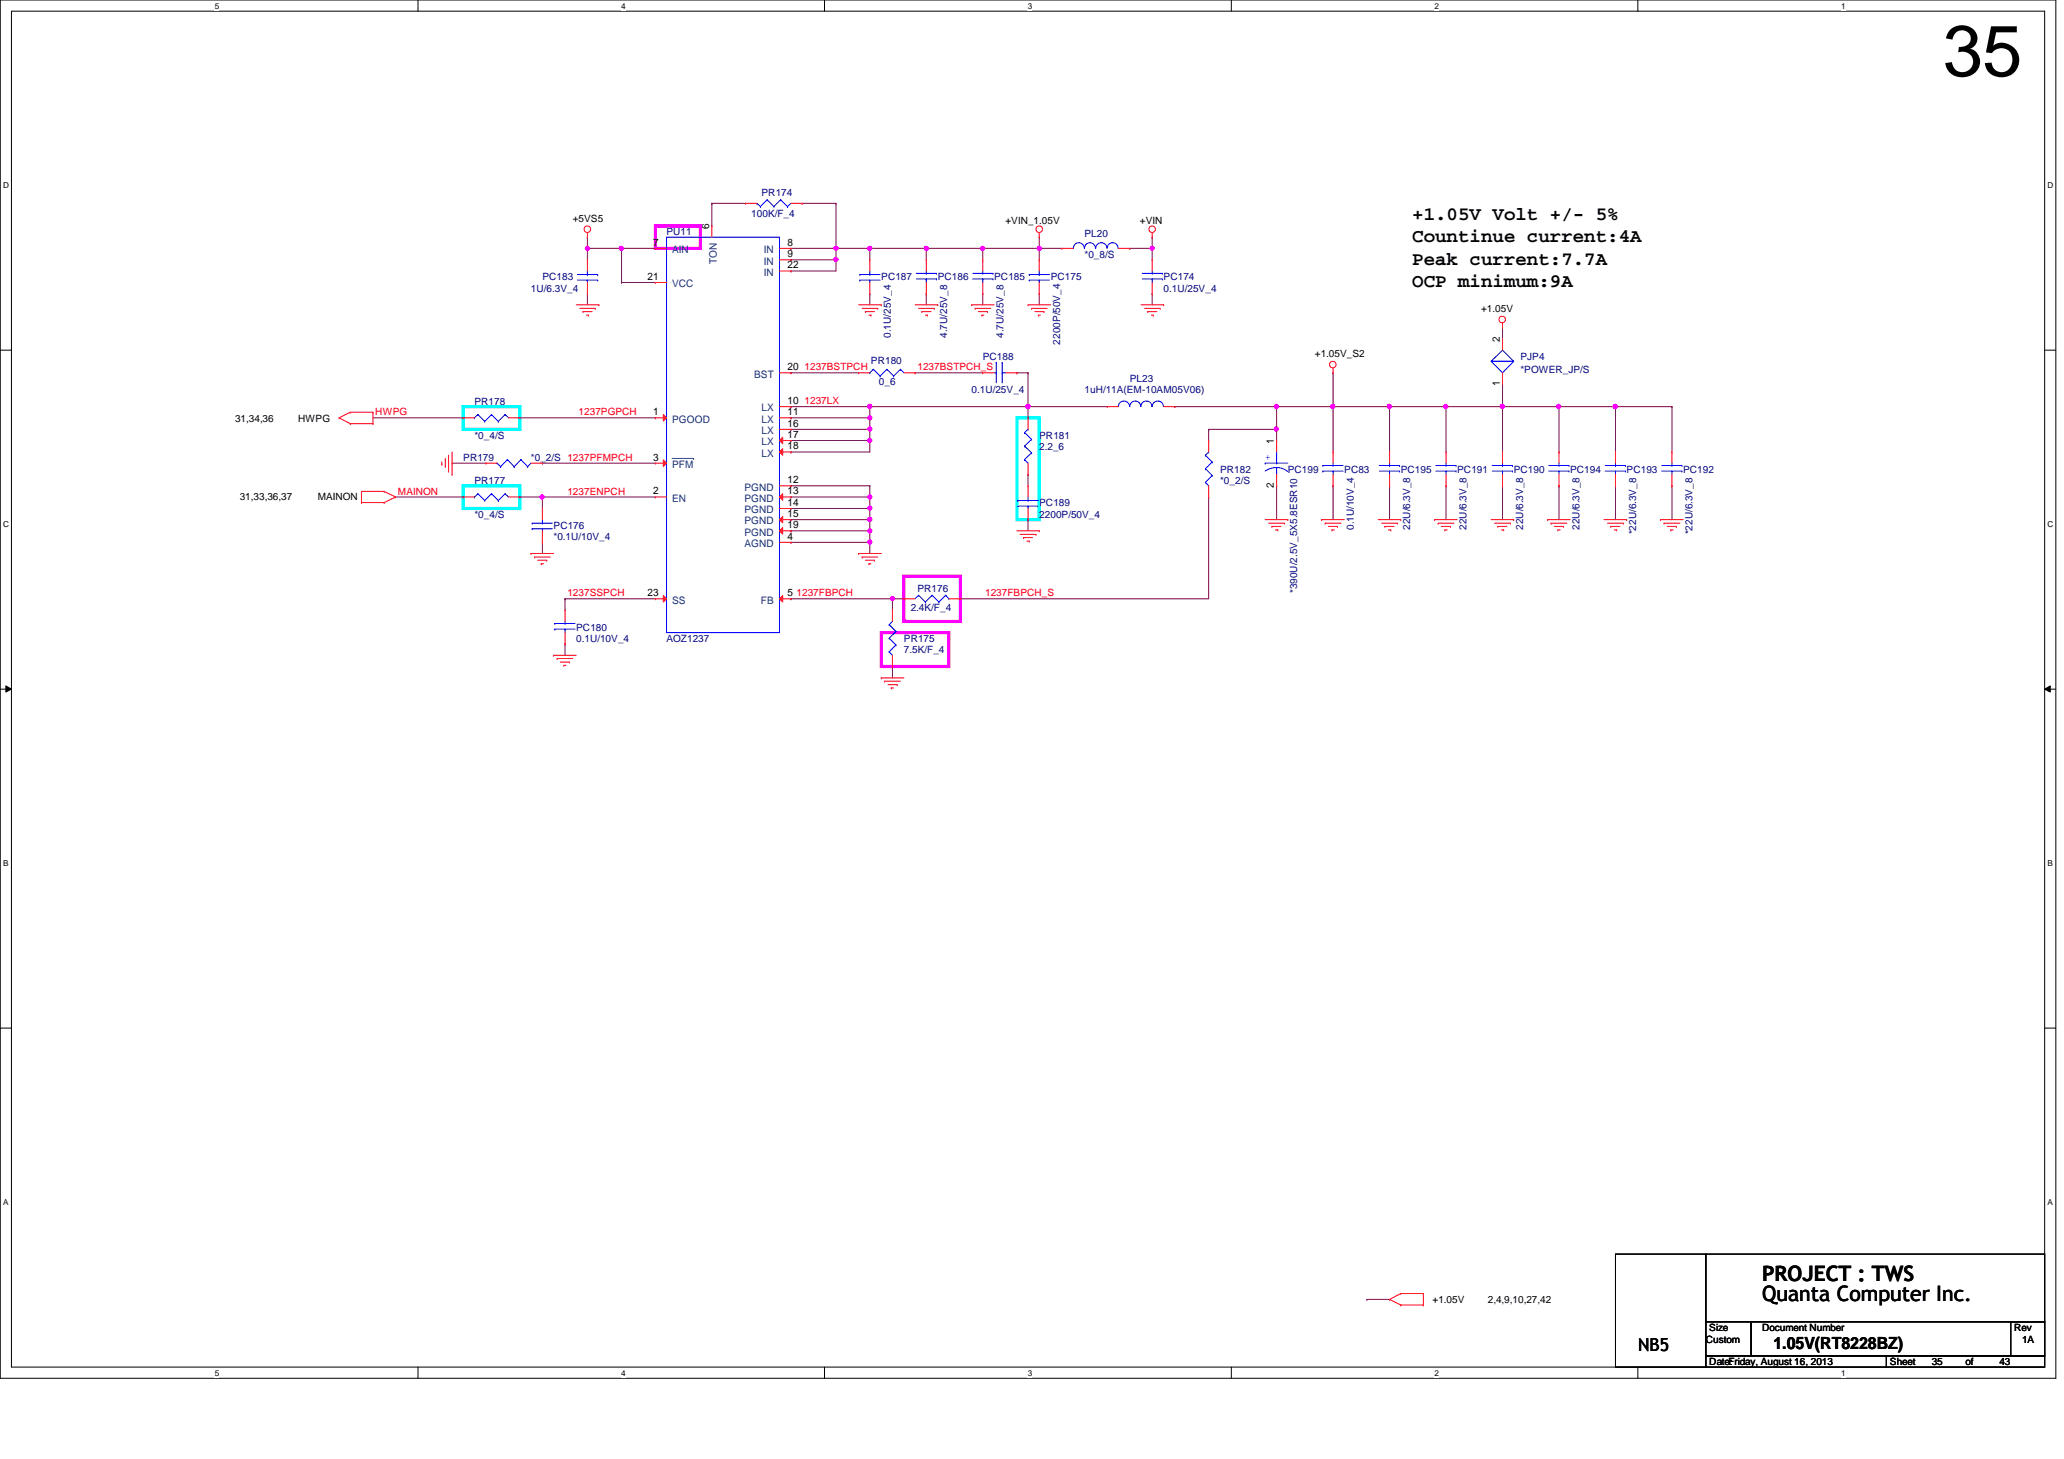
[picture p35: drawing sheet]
<svg xmlns="http://www.w3.org/2000/svg" width="297mm" height="210mm" viewBox="0 0 297 210" stroke-linecap="round" stroke-linejoin="round" font-family="sans-serif">
<defs><g id="words">
<text font-size="10.4" x="279.6" y="10.9">35</text>
<g font-size="3">
<text x="253.6" y="184.2">PROJECT : TWS</text>
<text x="253.6" y="187.2">Quanta Computer Inc.</text>
</g>
<g font-size="2.8">
<text x="203.2" y="31.6">+1.05V Volt +/- 5%</text>
<text x="203.2" y="34.8">Countinue current:4A</text>
<text x="203.2" y="41.3">OCP minimum:9A</text>
<text x="203.2" y="38.1">Peak current:7.7A</text>
</g>
<text font-size="2.6" x="235.8" y="194.3">NB5</text>
<text font-size="2.4" x="255.2" y="194.1">1.05V(RT8228BZ)</text>
<g font-size="1.5">
<text x="94" y="35.3">7</text>
<text x="102.1" y="33" transform="rotate(-90 102.1 33)">6</text>
<text x="113.3" y="35.3">8</text>
<text x="93.2" y="40.3">21</text>
<text x="113.3" y="37">9</text>
<text x="113.3" y="38.6">22</text>
<text x="113.3" y="53.3">20</text>
<text x="215.9" y="49.2" transform="rotate(-90 215.9 49.2)">2</text>
<text x="94" y="59.7">1</text>
<text x="113.3" y="59.7">11</text>
<text x="113.3" y="58.1">10</text>
<text x="215.9" y="55.6" transform="rotate(-90 215.9 55.6)">1</text>
<text x="113.3" y="63">17</text>
<text x="113.3" y="61.4">16</text>
<text x="113.3" y="64.6">18</text>
<text x="183.3" y="63.9" transform="rotate(-90 183.3 63.9)">1</text>
<text x="94" y="66.3">3</text>
<text x="94" y="71.1">2</text>
<text x="113.3" y="69.5">12</text>
<text x="113.3" y="71.1">13</text>
<text x="183.3" y="70.2" transform="rotate(-90 183.3 70.2)">2</text>
<text x="113.3" y="74.4">15</text>
<text x="113.3" y="77.6">4</text>
<text x="113.3" y="72.8">14</text>
<text x="113.3" y="76">19</text>
<text x="93.2" y="85.8">23</text>
<text x="113.3" y="85.8">5</text>
</g>
<g font-size="1.5" fill="#004080">
<text x="96.7" y="36.4">AIN</text>
<text x="96.7" y="41.3">VCC</text>
<text x="103.2" y="38" transform="rotate(-90 103.2 38)">TON</text>
<text x="109.9" y="36.4">IN</text>
<text x="109.9" y="38.1">IN</text>
<text x="109.9" y="39.7">IN</text>
<text x="108.5" y="54.3">BST</text>
<text x="109.6" y="59.2">LX</text>
<text x="96.7" y="60.8">PGOOD</text>
<text x="109.6" y="60.8">LX</text>
<text x="109.6" y="64.1">LX</text>
<text x="109.6" y="62.4">LX</text>
<text x="109.6" y="65.7">LX</text>
<text x="96.7" y="67.3">PFM</text>
<text x="107.1" y="70.6">PGND</text>
<text x="96.7" y="72.2">EN</text>
<text x="107.1" y="72.2">PGND</text>
<text x="107.1" y="75.4">PGND</text>
<text x="107.1" y="73.8">PGND</text>
<text x="107.1" y="77">PGND</text>
<text x="107.1" y="78.7">AGND</text>
<text x="96.7" y="86.8">SS</text>
<text x="109.5" y="86.8">FB</text>
</g>
<g font-size="1.4" fill="#000080">
<text x="109.6" y="28.2">PR174</text>
<text x="95.9" y="33.9">PU11</text>
<text x="108.1" y="31.2">100K/F_4</text>
<text x="156.1" y="34.2">PL20</text>
<text x="76.4" y="42">1U/6.3V_4</text>
<text x="78.1" y="40.3">PC183</text>
<text x="126.8" y="40.3">PC187</text>
<text x="135" y="40.3">PC186</text>
<text x="143.1" y="40.3">PC185</text>
<text x="151.2" y="40.3">PC175</text>
<text x="156.1" y="37.1">*0_8/S</text>
<text x="167.5" y="40.3">PC174</text>
<text x="167.5" y="42">0.1U/25V_4</text>
<text x="125.3" y="52.4">PR180</text>
<text x="128.2" y="48.6" transform="rotate(-90 128.2 48.6)">0.1U/25V_4</text>
<text x="136.3" y="48.6" transform="rotate(-90 136.3 48.6)">4.7U/25V_8</text>
<text x="141.4" y="51.7">PC188</text>
<text x="144.4" y="48.6" transform="rotate(-90 144.4 48.6)">4.7U/25V_8</text>
<text x="152.6" y="49.6" transform="rotate(-90 152.6 49.6)">2200P/50V_4</text>
<text x="218.8" y="51.7">PJP4</text>
<text x="218.8" y="53.7">*POWER_JP/S</text>
<text x="68.3" y="58.3">PR178</text>
<text x="126.5" y="55.5">0_6</text>
<text x="139.8" y="56.6">0.1U/25V_4</text>
<text x="156.1" y="56.6">1uH/11A(EM-10AM05V06)</text>
<text x="162.6" y="55">PL23</text>
<text x="68.3" y="63.1">*0_4/S</text>
<text x="149.6" y="63.1">PR181</text>
<text x="149.6" y="64.7">2.2_6</text>
<text x="66.7" y="66.4">PR179</text>
<text x="68.3" y="69.6">PR177</text>
<text x="76.4" y="66.4">*0_2/S 1237PFMPCH</text>
<text x="175.6" y="68">PR182</text>
<text x="175.6" y="69.6">*0_2/S</text>
<text x="185.3" y="68">PC199</text>
<text x="193.5" y="68">PC83</text>
<text x="201.6" y="68">PC195</text>
<text x="209.7" y="68">PC191</text>
<text x="217.8" y="68">PC190</text>
<text x="226" y="68">PC194</text>
<text x="234.1" y="68">PC193</text>
<text x="242.2" y="68">PC192</text>
<text x="68.3" y="74.5">*0_4/S</text>
<text x="79.7" y="76.1">PC176</text>
<text x="79.7" y="77.7">*0.1U/10V_4</text>
<text x="149.6" y="72.9">PC189</text>
<text x="149.6" y="74.5">2200P/50V_4</text>
<text x="194.8" y="76.2" transform="rotate(-90 194.8 76.2)">0.1U/10V_4</text>
<text x="202.9" y="76.2" transform="rotate(-90 202.9 76.2)">22U/6.3V_8</text>
<text x="211.1" y="76.2" transform="rotate(-90 211.1 76.2)">22U/6.3V_8</text>
<text x="219.2" y="76.2" transform="rotate(-90 219.2 76.2)">22U/6.3V_8</text>
<text x="227.3" y="76.2" transform="rotate(-90 227.3 76.2)">22U/6.3V_8</text>
<text x="235.5" y="76.9" transform="rotate(-90 235.5 76.9)">*22U/6.3V_8</text>
<text x="243.6" y="76.9" transform="rotate(-90 243.6 76.9)">*22U/6.3V_8</text>
<text x="131.1" y="88">2.4K/F_4</text>
<text x="132" y="85.2">PR176</text>
<text x="186.7" y="85.3" transform="rotate(-90 186.7 85.3)">*390U/2.5V_5X5.8ESR10</text>
<text x="82.9" y="90.8">PC180</text>
<text x="82.9" y="92.4">0.1U/10V_4</text>
<text x="95.9" y="92.4">AOZ1237</text>
<text x="130.1" y="92.4">PR175</text>
<text x="130.1" y="94">7.5K/F_4</text>
</g>
<g font-size="1.4">
<text x="82.4" y="31.9">+5VS5</text>
<text x="144.7" y="32.2">+VIN_1.05V</text>
<text x="164" y="32.2">+VIN</text>
<text x="213.1" y="44.9">+1.05V</text>
<text x="189.2" y="51.4">+1.05V_S2</text>
<text x="33.8" y="60.7">31,34,36</text>
<text x="42.9" y="60.7">HWPG</text>
<text x="34.5" y="71.9">31,33,36,37</text>
<text x="45.7" y="71.9">MAINON</text>
<text x="206.2" y="187.5">+1.05V</text>
<text x="214.1" y="187.5">2,4,9,10,27,42</text>
<text x="246" y="191.5">Size</text>
<text x="253.6" y="191.5">Document Number</text>
<text x="289.9" y="191.5">Rev</text>
<text x="245.5" y="193.2">Custom</text>
<text x="246" y="196.4">Date:Friday, August 16, 2013</text>
<text x="272" y="196.4">Sheet</text>
<text x="278" y="196.4">35</text>
<text x="282.9" y="196.4">of</text>
<text x="287.7" y="196.4">43</text>
<text x="291" y="193.2">1A</text>
</g>
<g font-size="1.4" fill="#f00">
<text x="115.8" y="53.3">1237BSTPCH</text>
<text x="132" y="53.3">1237BSTPCH_S</text>
<text x="54" y="59.8">HWPG</text>
<text x="83.3" y="59.8">1237PGPCH</text>
<text x="115.8" y="58.2">1237LX</text>
<text x="57.3" y="71.2">MAINON</text>
<text x="81.7" y="71.2">1237ENPCH</text>
<text x="81.7" y="85.8">1237SSPCH</text>
<text x="114.6" y="85.8">1237FBPCH</text>
<text x="141.8" y="85.8">1237FBPCH_S</text>
</g>
<text font-size="1.4" fill="#00f" x="182.1" y="66.2">+</text>
<g font-size="1.2">
<text x="30.9" y="1.2">5</text>
<text x="89.4" y="1.2">4</text>
<text x="147.9" y="1.2">3</text>
<text x="206.5" y="1.2">2</text>
<text x="265" y="1.2">1</text>
<text x=".5" y="27.1">D</text>
<text x="294.7" y="27.1">D</text>
<text x=".5" y="75.8">C</text>
<text x="294.7" y="75.8">C</text>
<text x=".5" y="124.6">B</text>
<text x="294.7" y="124.6">B</text>
<text x=".5" y="173.4">A</text>
<text x="294.7" y="173.4">A</text>
<text x="30.9" y="197.9">5</text>
<text x="89.4" y="197.9">4</text>
<text x="147.9" y="197.9">3</text>
<text x="206.5" y="197.9">2</text>
<text x="265" y="197.9">1</text>
</g>
</g></defs>
<path d="M0 0h295.9v198.3h-295.9zM1.6 1.6h292.7v195.1h-292.7z" fill="none" stroke="#000" stroke-width=".14"/>
<g fill="#fff">
<path d="M30.9 .2h.6v1.3h-.6z"/>
<path d="M30.9 196.8h.6v1.4h-.6z"/>
</g>
<path d="M60.2 0v1.6M60.2 196.7v1.6" fill="none" stroke="#000" stroke-width=".14"/>
<g fill="#fff">
<path d="M89.4 .2h.6v1.3h-.6z"/>
<path d="M89.4 196.8h.6v1.4h-.6z"/>
</g>
<path d="M118.7 0v1.6M118.7 196.7v1.6" fill="none" stroke="#000" stroke-width=".14"/>
<g fill="#fff">
<path d="M147.9 .2h.6v1.3h-.6z"/>
<path d="M147.9 196.8h.6v1.4h-.6z"/>
</g>
<path d="M177.2 0v1.6M177.2 196.7v1.6" fill="none" stroke="#000" stroke-width=".14"/>
<g fill="#fff">
<path d="M206.5 .2h.5v1.3h-.5z"/>
<path d="M206.5 196.8h.5v1.4h-.5z"/>
</g>
<path d="M235.7 0v1.6M235.7 196.7v1.6" fill="none" stroke="#000" stroke-width=".14"/>
<g fill="#fff">
<path d="M265 .2h.6v1.3h-.6z"/>
<path d="M265 196.8h.6v1.4h-.6z"/>
<path d="M.5 26h.8v1.3h-.8z"/>
<path d="M294.7 26h.8v1.3h-.8z"/>
<path d="M.5 74.8h.8v1.3h-.8z"/>
<path d="M294.7 74.8h.8v1.3h-.8z"/>
</g>
<path d="M0 50.4h1.6M294.3 50.4h1.6" fill="none" stroke="#000" stroke-width=".14"/>
<g fill="#fff">
<path d="M.5 123.5h.7v1.3h-.7z"/>
<path d="M294.7 123.5h.7v1.3h-.7z"/>
</g>
<path d="M0 99.1h1.6M.8 98.7l.8 .4-.8 .5zM294.3 99.1l.8-.4v.9zM294.3 99.1h1.6" fill="none" stroke="#000" stroke-width=".14"/>
<path d="M.8 98.7l.8 .4-.8 .5zM294.3 99.1l.8-.4v.9z" fill="#000"/>
<g fill="#fff">
<path d="M.5 172.3h.7v1.3h-.7z"/>
<path d="M294.7 172.3h.7v1.3h-.7z"/>
</g>
<path d="M0 147.9h1.6M294.3 147.9h1.6" fill="none" stroke="#000" stroke-width=".14"/>
<path d="M66.7 58.5h8.1v3.3h-8.1zM66.7 69.9h8.1v3.3h-8.1zM146.3 60.1h3.3v14.7h-3.3z" fill="none" stroke="#0ff" stroke-width=".47"/>
<path d="M94.3 32.5h6.5v3.2h-6.5zM126.8 91h9.8v4.9h-9.8zM130.1 82.9h8.1v6.5h-8.1z" fill="none" stroke="#f0f" stroke-width=".47"/>
<path d="M65.1 66.6h.1M65.1 66.6h4.8M78.1 66.6h.1M78.1 66.6h16.2M113.8 69.9h.1M113.8 69.9h11.4M125.2 69.9h.1M125.2 69.9v1.6M196.7 186.9h.1M196.7 186.9h3.3" fill="none" stroke="#800040" stroke-width=".14"/>
<circle cx="125.2" cy="71.5" r=".3" fill="#f0f"/>
<circle cx="125.2" cy="71.5" r=".3" fill="none" stroke="#f0f" stroke-width=".14"/>
<path d="M113.8 71.5h.1M113.8 71.5h11.4M125.2 71.5h.1M125.2 71.5v1.7" fill="none" stroke="#800040" stroke-width=".14"/>
<circle cx="125.2" cy="73.1" r=".3" fill="#f0f"/>
<circle cx="125.2" cy="73.1" r=".3" fill="none" stroke="#f0f" stroke-width=".14"/>
<path d="M113.8 73.2h.1M113.8 74.8h.1M113.8 73.2h11.4M125.2 73.2h.1M125.2 76.4h.1M125.2 73.2v1.6h-11.4M125.2 76.4v1.6" fill="none" stroke="#800040" stroke-width=".14"/>
<circle cx="125.2" cy="78" r=".3" fill="#f0f"/>
<circle cx="125.2" cy="78" r=".3" fill="none" stroke="#f0f" stroke-width=".14"/>
<path d="M113.8 76.4h.1M113.8 78h.1M113.8 78h11.4M125.2 78h.1M125.2 74.8h.1M125.2 74.8v1.6h-11.4M125.2 78v1.6" fill="none" stroke="#800040" stroke-width=".14"/>
<circle cx="125.2" cy="76.4" r=".3" fill="#f0f"/>
<circle cx="125.2" cy="76.4" r=".3" fill="none" stroke="#f0f" stroke-width=".14"/>
<circle cx="125.2" cy="74.7" r=".31" fill="#f0f"/>
<circle cx="125.2" cy="74.7" r=".31" fill="none" stroke="#f0f" stroke-width=".14"/>
<g fill="none" stroke="#800040" stroke-width=".14">
<path d="M125.2 42.2h.1M125.2 42.2v1.7M191.9 53.6h.1M191.9 58.5h.1M191.9 53.6v4.9M191.9 58.5h16.2M200 58.5h.1M200 58.5v6.5M208.1 58.5h.1M208.1 58.5v6.5M216.2 55.2h.1M216.2 47.1h.1"/>
<path d="M216.2 47.1v1.7M216.2 55.2v3.3M240.6 58.5h.1M240.6 58.5v6.5M78.1 71.5h.1M78.1 78h.1M78.1 71.5h16.2M78.1 71.5v1.7M78.1 78v1.6"/>
</g>
<circle cx="208.1" cy="58.5" r=".31" fill="#f0f"/>
<circle cx="208.1" cy="58.5" r=".31" fill="none" stroke="#f0f" stroke-width=".14"/>
<circle cx="199.9" cy="58.5" r=".31" fill="#f0f"/>
<circle cx="199.9" cy="58.5" r=".31" fill="none" stroke="#f0f" stroke-width=".14"/>
<path d="M216.2 58.5h.1M216.2 58.5v6.5M216.2 58.5h8.2" fill="none" stroke="#800040" stroke-width=".14"/>
<circle cx="224.3" cy="58.5" r=".31" fill="#f0f"/>
<circle cx="224.3" cy="58.5" r=".31" fill="none" stroke="#f0f" stroke-width=".14"/>
<circle cx="216.2" cy="58.5" r=".31" fill="#f0f"/>
<circle cx="216.2" cy="58.5" r=".31" fill="none" stroke="#f0f" stroke-width=".14"/>
<path d="M224.4 58.5h.1M224.4 58.5v6.5M224.4 58.5h8.1M232.5 58.5h.1M232.5 58.5v6.5" fill="none" stroke="#800040" stroke-width=".14"/>
<circle cx="232.4" cy="58.5" r=".31" fill="#f0f"/>
<circle cx="232.4" cy="58.5" r=".31" fill="none" stroke="#f0f" stroke-width=".14"/>
<g fill="none" stroke="#800040" stroke-width=".14">
<path d="M232.5 58.5h.1M232.5 58.5h8.1M113.8 63.4h.1M125.2 61.8h.1M125.2 61.8v1.6h-11.4M200 69.9h.1M200 69.9v4.9M208.1 69.9h.1M208.1 69.9v4.9M216.2 69.9h.1M216.2 69.9v4.9M224.4 69.9h.1"/>
<path d="M224.4 69.9v4.9M232.5 69.9h.1M232.5 69.9v4.9M240.6 69.9h.1M240.6 69.9v4.9"/>
</g>
<circle cx="125.2" cy="61.7" r=".3" fill="#f0f"/>
<circle cx="125.2" cy="61.7" r=".3" fill="none" stroke="#f0f" stroke-width=".14"/>
<path d="M120.3 35.7h.1M120.3 35.7h4.9M113.8 58.5h.1M113.8 58.5h11.4M125.2 58.5h.1M125.2 58.5v1.6h-11.4M113.8 60.1h.1" fill="none" stroke="#800040" stroke-width=".14"/>
<circle cx="125.2" cy="60.1" r=".3" fill="#f0f"/>
<circle cx="125.2" cy="60.1" r=".3" fill="none" stroke="#f0f" stroke-width=".14"/>
<path d="M113.8 61.8h.1M113.8 65h.1M125.2 60.1h.1M125.2 63.4h.1M125.2 60.1v1.7h-11.4M125.2 63.4v1.6h-11.4" fill="none" stroke="#800040" stroke-width=".14"/>
<circle cx="125.2" cy="63.4" r=".3" fill="#f0f"/>
<circle cx="125.2" cy="63.4" r=".3" fill="none" stroke="#f0f" stroke-width=".14"/>
<path d="M102.4 29.3h.1M102.4 29.3v3.2M102.4 29.3h4.9M115.4 29.3h.1M115.4 29.3h4.9M120.3 29.3h.1M120.3 29.3v6.4" fill="none" stroke="#800040" stroke-width=".14"/>
<circle cx="120.3" cy="35.7" r=".3" fill="#f0f"/>
<circle cx="120.3" cy="35.7" r=".3" fill="none" stroke="#f0f" stroke-width=".14"/>
<path d="M162.6 35.7h.1M162.6 35.7h3.2" fill="none" stroke="#800040" stroke-width=".14"/>
<circle cx="165.8" cy="35.7" r=".3" fill="#f0f"/>
<circle cx="165.8" cy="35.7" r=".3" fill="none" stroke="#f0f" stroke-width=".14"/>
<path d="M149.6 35.7h.1M149.6 35.7h3.2M165.8 35.7h.1M165.8 34.1h.1M165.8 34.1v3.3M165.8 42.2h.1M165.8 42.2v1.7M173.9 61.8h.1M173.9 61.8v1.6M173.9 61.8h9.8" fill="none" stroke="#800040" stroke-width=".14"/>
<circle cx="183.7" cy="61.7" r=".3" fill="#f0f"/>
<circle cx="183.7" cy="61.7" r=".3" fill="none" stroke="#f0f" stroke-width=".14"/>
<g fill="none" stroke="#800040" stroke-width=".14">
<path d="M125.2 58.5h.1M131.7 53.6h.1M131.7 53.6h9.7M146.3 53.6h.1M146.3 53.6h1.7M148 53.6h.1M148 53.6v4.9h-22.8M183.7 58.5h.1M183.7 58.5v3.3M208.1 58.5h.1M208.1 58.5h8.1M173.9 71.5h.1"/>
<path d="M173.9 71.5v14.6h-35.7M138.2 86.1h.1"/>
</g>
<circle cx="125.2" cy="58.5" r=".31" fill="#f0f"/>
<circle cx="125.2" cy="58.5" r=".31" fill="none" stroke="#f0f" stroke-width=".14"/>
<path d="M125.2 35.7h.1M125.2 35.7v1.7M133.3 35.7h.1M133.3 35.7h8.1M149.6 35.7h.1M149.6 35.7v1.7M133.3 42.2h.1M133.3 42.2v1.7M169.1 58.5h.1M169.1 58.5h22.8M183.7 58.5h.1" fill="none" stroke="#800040" stroke-width=".14"/>
<circle cx="191.8" cy="58.5" r=".31" fill="#f0f"/>
<circle cx="191.8" cy="58.5" r=".31" fill="none" stroke="#f0f" stroke-width=".14"/>
<circle cx="183.7" cy="58.5" r=".31" fill="#f0f"/>
<circle cx="183.7" cy="58.5" r=".31" fill="none" stroke="#f0f" stroke-width=".14"/>
<path d="M141.4 35.7h.1M141.4 35.7v1.7M141.4 35.7h8.2M191.9 58.5h.1M191.9 58.5v6.5M191.9 69.9h.1M191.9 69.9v4.9" fill="none" stroke="#800040" stroke-width=".14"/>
<circle cx="149.6" cy="35.7" r=".3" fill="#f0f"/>
<circle cx="149.6" cy="35.7" r=".3" fill="none" stroke="#f0f" stroke-width=".14"/>
<circle cx="141.4" cy="35.7" r=".3" fill="#f0f"/>
<circle cx="141.4" cy="35.7" r=".3" fill="none" stroke="#f0f" stroke-width=".14"/>
<path d="M133.3 35.7h.1M133.3 35.7v1.7M148 58.5h.1M148 58.5h11.3M149.6 42.2h.1M149.6 42.2v1.7M183.7 69.9h.1M183.7 61.8h.1M183.7 61.8v1.6M183.7 69.9v4.9" fill="none" stroke="#800040" stroke-width=".14"/>
<circle cx="147.9" cy="58.5" r=".32" fill="#f0f"/>
<circle cx="147.9" cy="58.5" r=".32" fill="none" stroke="#f0f" stroke-width=".14"/>
<path d="M125.2 35.7h.1M125.2 35.7h8.1M141.4 42.2h.1M141.4 42.2v1.7M148 68.2h.1M148 74.8h.1M148 68.2v1.7M148 74.8v1.6M81.3 86.1h.1M81.3 86.1h13" fill="none" stroke="#800040" stroke-width=".14"/>
<circle cx="133.3" cy="35.7" r=".3" fill="#f0f"/>
<circle cx="133.3" cy="35.7" r=".3" fill="none" stroke="#f0f" stroke-width=".14"/>
<circle cx="125.2" cy="35.7" r=".3" fill="#f0f"/>
<circle cx="125.2" cy="35.7" r=".3" fill="none" stroke="#f0f" stroke-width=".14"/>
<path d="M149.6 34.1h.1M149.6 34.1v1.6M113.8 53.6h.1M113.8 53.6h9.8M148 58.5h.1M148 58.5v1.6M113.8 86.1h.1M113.8 86.1h16.3M128.4 86.1h.1M128.4 95.9h.1M128.4 86.1v1.7M128.4 95.9v1.6" fill="none" stroke="#800040" stroke-width=".14"/>
<circle cx="128.4" cy="86.1" r=".3" fill="#f0f"/>
<circle cx="128.4" cy="86.1" r=".3" fill="none" stroke="#f0f" stroke-width=".14"/>
<path d="M113.8 35.7h.1M113.8 39h.1M113.8 35.7h6.5M120.3 37.4h.1M120.3 37.4v1.6h-6.5M81.3 86.1h.1M81.3 92.6h.1M81.3 86.1v1.7M81.3 92.6v1.7" fill="none" stroke="#800040" stroke-width=".14"/>
<circle cx="120.3" cy="37.3" r=".3" fill="#f0f"/>
<circle cx="120.3" cy="37.3" r=".3" fill="none" stroke="#f0f" stroke-width=".14"/>
<path d="M89.4 35.7h.1M89.4 35.7h4.9M113.8 37.4h.1M120.3 35.7h.1M120.3 35.7v1.7h-6.5" fill="none" stroke="#800040" stroke-width=".14"/>
<circle cx="89.4" cy="35.7" r=".3" fill="#f0f"/>
<circle cx="89.4" cy="35.7" r=".3" fill="none" stroke="#f0f" stroke-width=".14"/>
<path d="M84.5 34.1h.1M84.5 34.1v1.6M89.4 35.7h.1M89.4 35.7v4.9M89.4 40.6h.1M89.4 40.6h4.9" fill="none" stroke="#800040" stroke-width=".14"/>
<circle cx="84.5" cy="35.7" r=".3" fill="#f0f"/>
<circle cx="84.5" cy="35.7" r=".3" fill="none" stroke="#f0f" stroke-width=".14"/>
<path d="M84.5 35.7h.1M84.5 35.7h4.9M84.5 35.7v1.7M84.5 42.2h.1M84.5 42.2v1.7M53.7 60.1h13M66.7 60.1h.1M74.8 71.5h.1M74.8 60.1h19.5M74.8 71.5h3.3M94.3 60.1h.1" fill="none" stroke="#800040" stroke-width=".14"/>
<circle cx="78" cy="71.5" r=".3" fill="#f0f"/>
<circle cx="78" cy="71.5" r=".3" fill="none" stroke="#f0f" stroke-width=".14"/>
<path d="M56.9 71.5h9.8M66.7 71.5h.1" fill="none" stroke="#800040" stroke-width=".14"/>
<g fill="none" stroke="#f00" stroke-width=".14">
<path d="M84.5 34.1h.1M84.5 33.5v.6M107.3 29.3h.1M107.3 29.3h1.6M112.2 35.7h1.6M113.8 35.7h.1M113.8 29.3h1.6M115.4 29.3h.1M149.6 34.1h.1M149.6 37.4h.1M149.6 33.5v.6M149.6 37.4v1.6"/>
<path d="M152.8 35.7h.1M152.8 35.7h1.7M160.9 35.7h1.7M162.6 35.7h.1M165.8 34.1h.1M165.8 33.5v.6M50.4 59.3h.1M50.4 59.3l-1.6 .8M50.4 59.3h3.3M53.7 59.3h.1M53.7 59.3v1.7M82.9 43.9h3.3"/>
<path d="M83.4 44.4h2.3M83.9 44.8h.1M83.9 44.8h1.3M84.4 45.3h.3M84.7 45.3h.1M85.7 44.4h.1M86.2 43.9h.1M112.2 53.6h1.6M113.8 53.6h.1M123.6 43.9h3.2M124.1 44.4h2.2M124.5 44.8h.1"/>
<path d="M124.5 44.8h1.4M125 45.3h.3M125.3 45.3h.1M126.3 44.4h.1M126.8 43.9h.1M131.7 43.9h3.3M132.2 44.4h2.2M132.7 44.8h.1M132.7 44.8h1.3M133.2 45.3h.3M133.5 45.3h.1M134.4 44.4h.1"/>
<path d="M135 43.9h.1M139.8 43.9h.1M139.8 43.9h3.3M140.3 44.4h.1M140.3 44.4h2.3M140.8 44.8h1.3M141.3 45.3h.1M141.3 45.3h.3M141.4 53.6h.1M141.4 53.6h1.7M142.1 44.8h.1M144.7 53.6h1.6"/>
<path d="M146.3 53.6h.1M148 43.9h.1M148 43.9h3.2M148.5 44.4h.1M148.5 44.4h2.2M148.9 44.8h1.3M149.4 45.3h.1M149.4 45.3h.3M149.6 42.2h.1M149.6 40.6v1.6M150.2 44.8h.1M164.2 43.9h3.3"/>
<path d="M164.7 44.4h2.3M165.2 44.8h.1M165.2 44.8h1.3M165.7 45.3h.3M166 45.3h.1M167 44.4h.1M167.5 43.9h.1M191.9 53.6h.1M191.9 53v.6M216.2 47.1h.1M216.2 46.5v.6M48.8 60.1h.1"/>
<path d="M48.8 60.1l1.6 .9M50.4 61h.1M50.4 61h3.3M52 72.3h.1M52 70.7h.1M52 72.3h3.3M52 70.7v1.6M52 70.7h3.3M53.7 61h.1M55.3 72.3h.1M55.3 70.7h.1M55.3 70.7l1.6 .8"/>
<path d="M56.9 71.5h.1M56.9 71.5l-1.6 .8M63.6 66.8h.1M63.6 66.5v.3M64.1 66h.1M64.1 66v1.3M64.6 67.8h.1M64.6 65.5v2.3M65.1 68.2h.1M65.1 65v3.2M66.7 71.5h.1M66.7 71.5h1.6"/>
<path d="M73.2 71.5h1.6M74.8 71.5h.1M76.4 79.6h.1M76.4 79.6h3.3M112.2 60.1h1.6M112.2 69.9h1.6M113.8 60.1h.1M113.8 69.9h.1M123.6 79.6h.1M123.6 79.6h3.2M146.3 76.4h3.3M146.8 76.9h2.3"/>
<path d="M147.3 77.3h.1M147.3 77.3h1.3M147.8 77.9h.3M148 68.2h.1M148 60.1h.1M148 60.1v1.7M148 66.6v1.6M148.1 77.9h.1M149.1 76.9h.1M149.6 76.4h.1M182.1 74.8h3.2M182.6 75.3h2.3"/>
<path d="M183 75.7h.1M183 75.7h1.4M183.6 76.2h.3M183.9 76.2h.1M184.9 75.3h.1M185.3 74.8h.1M190.2 74.8h.1M190.2 74.8h3.3M190.7 75.3h.1M190.7 75.3h2.3M191.2 75.7h1.3M191.7 76.2h.1"/>
<path d="M191.7 76.2h.3M191.9 65h.1M191.9 69.9h.1M191.9 65v1.6M191.9 68.2v1.7M192.5 75.7h.1M198.3 74.8h3.3M198.8 75.3h2.3M199.3 75.7h.1M199.3 75.7h1.3M199.8 76.2h.3M200 65h.1"/>
<path d="M200 69.9h.1M200 65v1.6M200 68.2v1.7M200.1 76.2h.1M201.1 75.3h.1M201.6 74.8h.1M206.5 74.8h.1M206.5 74.8h3.2M207 75.3h.1M207 75.3h2.3M207.4 75.7h1.3M207.9 76.2h.1"/>
<path d="M207.9 76.2h.4M208.7 75.7h.1M214.6 74.8h3.2M215.1 75.3h2.3M215.6 75.7h.1M215.6 75.7h1.3M216.1 76.2h.3M216.4 76.2h.1M217.4 75.3h.1M217.8 74.8h.1M222.7 74.8h.1M222.7 74.8h3.3"/>
<path d="M223.2 75.3h.1M223.2 75.3h2.3M223.7 75.7h1.3M224.2 76.2h.1M224.2 76.2h.3M224.4 65h.1M224.4 69.9h.1M224.4 65v1.6M224.4 68.2v1.7M225 75.7h.1M230.8 74.8h3.3M231.3 75.3h2.3"/>
<path d="M231.8 75.7h.1M231.8 75.7h1.3M232.3 76.2h.4M232.7 76.2h.1M233.6 75.3h.1M234.1 74.8h.1M239 74.8h.1M239 74.8h3.2M239.5 75.3h.1M239.5 75.3h2.3M239.9 75.7h1.4M240.4 76.2h.1"/>
<path d="M240.4 76.2h.4M241.3 75.7h.1M76.9 80.1h.1M76.9 80.1h2.3M77.4 80.6h1.3M77.9 81.1h.1M77.9 81.1h.3M78.7 80.6h.1M79.7 94.3h.1M79.7 94.3h3.2M80.2 94.7h.1M80.2 94.7h2.2"/>
<path d="M80.6 95.2h1.4M81.1 95.7h.1M81.1 95.7h.3M82 95.2h.1M124.1 80.1h.1M124.1 80.1h2.2M124.5 80.6h1.4M125 81.1h.1M125 81.1h.3M125.9 80.6h.1M126.8 97.5h.1M126.8 97.5h3.3"/>
<path d="M127.3 98h.1M127.3 98h2.3M127.8 98.5h1.3M128.3 99h.1M128.3 99h.3M129.1 98.5h.1M130.1 86.1h.1M130.1 86.1h1.6M136.6 86.1h1.6M138.2 86.1h.1M200 186.9h.1M200 186.9l1.6 .8"/>
<path d="M201.6 186.1h.1M201.6 187.7h.1M201.6 186.1h3.2M201.6 186.1l-1.6 .8M201.6 187.7h3.2M204.8 187.7h.1M204.8 186.1h.1M204.8 186.1v1.6"/>
<circle cx="84.5" cy="33" r=".47"/>
<circle cx="149.6" cy="33" r=".47"/>
<circle cx="165.8" cy="33" r=".47"/>
<circle cx="191.8" cy="52.4" r=".47"/>
<circle cx="216.2" cy="46" r=".47"/>
</g>
<path d="M232.5 180.4h13v16.3h-13zM245.5 180.4h48.8v9.8h-48.8zM245.5 190.2h6.5v4.9h-6.5zM245.5 195.1h26v1.6h-26zM252 190.2h42.3v4.9h-42.3zM271.5 195.1h22.8v1.6h-22.8zM289.4 190.2h4.9v4.9h-4.9z" fill="none" stroke="#000" stroke-width=".14"/>
<g fill="none" stroke="#00f" stroke-width=".14">
<path d="M95.9 34.1h16.3v56.9h-16.3zM108.9 29.3h.1M108.9 29.3l.5 .4M109.4 29.7h.1M110.4 28.7h.1M110.4 28.7l1 1M110.4 28.7l-1 1M111.4 29.7h.1M112.3 28.7h.1M112.3 28.7l1 1M112.3 28.7l-.9 1M113.3 29.7h.1"/>
<path d="M113.8 29.3l-.5 .4M148.1 39.5h.1M148.1 39.5h2.9M149.6 39.5h.1M149.6 39v.5M154.5 35.7a.78 .78 0 0 1 .8-.8 .78 .78 0 0 1 .7 .8M156.1 35.7a.78 .78 0 0 1 .8-.8 .78 .78 0 0 1 .7 .8M157.7 35.7a.8 .8 0 0 1 .8-.8 .8 .8 0 0 1 .8 .8M159.3 35.7a.78 .78 0 0 1 .8-.8 .78 .78 0 0 1 .8 .8M143.1 53.6h.3M143.4 53.6h.1M143.4 52.2h.1"/>
<path d="M143.4 52.2v2.9M144.2 52.2h.1M144.2 53.6h.1M144.2 53.6h.5M144.2 52.2v2.9M148.1 40.3h.1M148.1 40.3h2.9M149.6 40.3h.1M149.6 40.3v.3M68.3 71.5h.1M68.8 71h.1M68.8 71l1 1"/>
<path d="M68.8 71l-.5 .5M69.8 72h.1M70.7 71h.1M70.7 71l1 1M70.7 71l-.9 1M71.7 72h.1M72.7 71h.1M72.7 71l.5 .5M72.7 71l-1 1M147.4 66.1h.1M147.4 64.2h.1M147.4 62.2h.1"/>
<path d="M147.4 66.1l.6 .5M147.4 64.2l1.1 1M147.4 62.2l1.1 1M148 61.8h.1M148 61.8l-.6 .4M148.5 65.2h.1M148.5 63.2h.1M148.5 65.2l-1.1 .9M148.5 63.2l-1.1 1M190.4 67.8h.1M190.4 67h.1M190.4 67.8h2.9"/>
<path d="M190.4 67h2.9M191.9 67h.1M191.9 67.8h.1M191.9 66.6v.4M191.9 67.8v.4M198.5 67.8h2.9M198.5 67h2.9M200 67h.1M200 67.8h.1M200 66.6v.4M200 67.8v.4M201.4 67.8h.1"/>
<path d="M201.4 67h.1M222.9 67.8h2.9M222.9 67h2.9M224.4 67h.1M224.4 67.8h.1M224.4 66.6v.4M224.4 67.8v.4M225.8 67.8h.1M225.8 67h.1M132.2 85.6h.1M132.2 85.6l-.5 .5M132.2 85.6l1 1"/>
<path d="M133.2 86.6h.1M134.2 85.6h.1M134.2 85.6l-1 1M134.2 85.6l.9 1M135.1 86.6h.1M136.1 85.6h.1M136.1 85.6l-1 1M136.1 85.6l.5 .5M136.6 86.1h.1"/>
</g>
<path d="M112.2 71.5l.4-.5v1z" fill="#f00"/>
<path d="M94.3 35.7h.1M94.3 35.7h1.6M112.2 71.5l.4-.5v1zM112.2 71.5h1.6M113.8 71.5h.1" fill="none" stroke="#f00" stroke-width=".14"/>
<path d="M112.2 86.1l.4-.4v.9z" fill="#f00"/>
<path d="M112.2 86.1l.4-.4v.9zM112.2 86.1h1.6M113.8 86.1h.1" fill="none" stroke="#f00" stroke-width=".14"/>
<path d="M95.5 66.2l.4 .4-.4 .5z" fill="#f00"/>
<path d="M94.3 66.6h.1M94.3 66.6h1.6M95.5 66.2l.4 .4-.4 .5z" fill="none" stroke="#f00" stroke-width=".14"/>
<path d="M96.7 66h3.1M99.8 66h.1" fill="none" stroke="#004080" stroke-width=".14"/>
<path d="M112.2 74.8l.4-.5v.9z" fill="#f00"/>
<path d="M112.2 58.5h1.6M113.8 58.5h.1M112.2 74.8l.4-.5v.9zM112.2 74.8h1.6M113.8 74.8h.1" fill="none" stroke="#f00" stroke-width=".14"/>
<path d="M112.2 63.4l.4-.5v.9z" fill="#f00"/>
<path d="M112.2 37.4h1.6M113.8 37.4h.1M112.2 63.4l.4-.5v.9zM112.2 63.4h1.6M112.2 61.8h1.6M113.8 63.4h.1M113.8 61.8h.1" fill="none" stroke="#f00" stroke-width=".14"/>
<path d="M95.5 59.6l.4 .5-.4 .5z" fill="#f00"/>
<path d="M102.4 32.5h.1M102.4 32.5v1.6M95.5 59.6l.4 .5-.4 .5zM94.3 60.1h.1M94.3 71.5h.1M94.3 60.1h1.6M94.3 71.5h1.6M112.2 78h1.6M112.2 73.2h1.6M113.8 78h.1M113.8 73.2h.1" fill="none" stroke="#f00" stroke-width=".14"/>
<path d="M112.2 65l.4-.4v.9z" fill="#f00"/>
<path d="M112.2 65l.4-.4v.9zM112.2 65h1.6M113.8 65h.1" fill="none" stroke="#f00" stroke-width=".14"/>
<path d="M112.2 76.4l.4-.5v.9z" fill="#f00"/>
<path d="M112.2 39h1.6M113.8 39h.1M94.3 40.6h.1M94.3 40.6h1.6M112.2 76.4l.4-.5v.9zM112.2 76.4h1.6M113.8 76.4h.1" fill="none" stroke="#f00" stroke-width=".14"/>
<path d="M95.5 85.7l.4 .4-.4 .5z" fill="#f00"/>
<g fill="none" stroke="#f00" stroke-width=".14">
<path d="M84.5 37.4h.1M84.5 37.4v1.6M125.2 37.4h.1M125.2 37.4v1.6M133.3 37.4h.1M133.3 37.4v1.6M141.4 37.4h.1M141.4 37.4v1.6M165.8 37.4h.1M165.8 37.4v1.6M84.5 42.2h.1M84.5 40.6v1.6"/>
<path d="M123.6 53.6h.1M123.6 53.6h1.6M125.2 42.2h.1M125.2 40.6v1.6M130.1 53.6h1.6M131.7 53.6h.1M133.3 42.2h.1M133.3 40.6v1.6M141.4 42.2h.1M141.4 40.6v1.6M159.3 58.5h.1M159.3 58.5h1.6"/>
<path d="M165.8 42.2h.1M165.8 40.6v1.6M167.5 58.5h1.6M169.1 58.5h.1M216.2 55.2h.1M216.2 48.8h.1M216.2 48.8v1.6M216.2 53.6v1.6M66.7 60.1h.1M66.7 60.1h1.6M69.9 66.6h.1M69.9 66.6h1.6"/>
<path d="M73.2 60.1h1.6M74.8 60.1h.1M76.4 66.6h1.7M78.1 78h.1M78.1 73.2h.1M78.1 66.6h.1M78.1 73.2v1.6M78.1 76.4v1.6M148 74.8h.1M148 69.9h.1M148 69.9v1.6M148 73.2v1.6"/>
<path d="M173.9 71.5h.1M173.9 63.4h.1M173.9 63.4v1.6M173.9 69.9v1.6M183.7 63.4h.1M183.7 69.9h.1M183.7 63.4v1.6M183.7 68.2v1.7M208.1 65h.1M208.1 69.9h.1M208.1 65v1.6M208.1 68.2v1.7"/>
<path d="M216.2 65h.1M216.2 69.9h.1M216.2 65v1.6M216.2 68.2v1.7M232.5 65h.1M232.5 69.9h.1M232.5 65v1.6M232.5 68.2v1.7M240.6 65h.1M240.6 69.9h.1M240.6 65v1.6M240.6 68.2v1.7"/>
<path d="M81.3 87.8h.1M81.3 92.6h.1M81.3 87.8v1.6M81.3 91v1.6M94.3 86.1h.1M94.3 86.1h1.6M95.5 85.7l.4 .4-.4 .5zM128.4 87.8h.1M128.4 95.9h.1M128.4 87.8v1.6M128.4 94.3v1.6"/>
</g>
<g fill="none" stroke="#00f" stroke-width=".14">
<path d="M83.1 39.5h2.9M84.5 39.5h.1M84.5 39v.5M86 39.5h.1M123.7 39.5h.1M123.7 39.5h3M125.2 39.5h.1M125.2 39v.5M131.9 39.3h2.9M133.3 39.3h.1M133.3 39v.3M134.8 39.3h.1"/>
<path d="M140 39.3h2.9M141.4 39.3h.1M141.4 39v.3M142.9 39.3h.1M164.4 39.3h2.9M165.8 39.3h.1M165.8 39v.3M167.3 39.3h.1M68.8 59.6h.1M68.8 59.6l1 1M68.8 59.6l-.5 .5M70.7 59.6h.1"/>
<path d="M70.7 59.6l1 1M70.7 59.6l-.9 1M72.7 59.6h.1M72.7 59.6l.5 .5M72.7 59.6l-1 1M83.1 40.3h2.9M84.5 40.3h.1M84.5 40.3v.3M86 40.3h.1M123.7 40.3h.1M123.7 40.3h3M125.2 53.6h.1"/>
<path d="M125.2 40.3h.1M125.2 40.3v.3M125.7 53.1h.1M125.7 53.1l1 1M125.7 53.1l-.5 .5M126.7 54.1h.1M127.6 53.1h.1M127.6 53.1l1 1M127.6 53.1l-.9 1M128.6 54.1h.1M129.6 53.1h.1M129.6 53.1l.5 .5"/>
<path d="M129.6 53.1l-1 1M131.9 40.1h2.9M133.3 40.1h.1M133.3 40.1v.5M134.8 40.1h.1M140 40.1h2.9M141.4 40.1h.1M141.4 40.1v.5M142.9 40.1h.1M160.9 58.5a.8 .8 0 0 1 .9-.8 .8 .8 0 0 1 .8 .8M162.6 58.5a.78 .78 0 0 1 .8-.8 .78 .78 0 0 1 .8 .8M164.2 58.5a.78 .78 0 0 1 .8-.8 .78 .78 0 0 1 .8 .8"/>
<path d="M164.4 40.1h2.9M165.8 40.1h.1M165.8 58.5a.8 .8 0 0 1 .8-.8 .8 .8 0 0 1 .8 .8M165.8 40.1v.5M167.3 40.1h.1M214.6 52h3.2l-1.6 1.6zM214.6 52l1.6-1.6 1.6 1.6zM68.3 60.1h.1M69.8 60.6h.1M71.5 66.6h.1M71.5 66.6l.5 .5M71.7 60.6h.1"/>
<path d="M72 67.1h.1M73 66.1h.1M73 66.1l1 1M73 66.1l-1 1M74 67.1h.1M75 66.1h.1M75 66.1l.9 1M75 66.1l-1 1M75.9 67.1h.1M76.4 66.6l-.5 .5M76.6 75.3h.1M76.6 76.1h.1"/>
<path d="M76.6 75.3h2.9M76.6 76.1h2.9M78.1 76.1h.1M78.1 75.3h.1M78.1 74.8v.5M78.1 76.1v.3M146.5 72h.1M146.5 72.8h.1M146.5 72h2.9M146.5 72.8h2.9M148 72.8h.1M148 72h.1"/>
<path d="M148 71.5v.5M148 72.8v.4M173.5 69.4h.1M173.5 67.4h.1M173.5 65.5h.1M173.5 69.4l.4 .5M173.5 67.4l1 1M173.5 65.5l1 1M173.9 65h.1M173.9 65l-.4 .5M174.5 68.4h.1M174.5 66.5h.1"/>
<path d="M174.5 68.4l-1 1M174.5 66.5l-1 .9M182.1 66.6h.1M182.1 66.6h3.2M183.7 68.2h.1M183.7 66.6h.1M183.7 67.3a2.69 2.69 0 0 0-1.6 .5M183.7 67.3a2.44 2.44 0 0 1 1.6 .5M183.7 65v1.6M183.7 67.3v.9M206.6 67.8h2.9M206.6 67h2.9"/>
<path d="M208.1 67h.1M208.1 67.8h.1M208.1 66.6v.4M208.1 67.8v.4M209.5 67.8h.1M209.5 67h.1M214.8 67.8h2.9M214.8 67h2.9M216.2 67h.1M216.2 67.8h.1M216.2 66.6v.4M216.2 67.8v.4"/>
<path d="M217.7 67.8h.1M217.7 67h.1M231 67.8h2.9M231 67h2.9M232.5 67h.1M232.5 67.8h.1M232.5 66.6v.4M232.5 67.8v.4M233.9 67.8h.1M233.9 67h.1M239.1 67.8h3M239.1 67h3"/>
<path d="M240.6 67h.1M240.6 67.8h.1M240.6 66.6v.4M240.6 67.8v.4M242.1 67.8h.1M242.1 67h.1M79.8 90.5h.1M79.8 89.7h.1M79.8 90.5h3M79.8 89.7h3M81.3 89.7h.1M81.3 90.5h.1"/>
<path d="M81.3 89.4v.3M81.3 90.5v.5M128 89.9h.1M128 91.8h.1M128 93.8h.1M128 89.9l.9 .9M128 91.8l.9 1M128 93.8l.4 .5M128.4 94.3h.1M128.4 89.4l-.4 .5M128.9 90.8h.1M128.9 92.8h.1"/>
<path d="M128.9 90.8l-.9 1M128.9 92.8l-.9 1"/>
</g>
<circle cx="125.2" cy="71.5" r=".3" fill="#f0f"/>
<circle cx="125.2" cy="71.5" r=".3" fill="none" stroke="#f0f" stroke-width=".14"/>
<circle cx="125.2" cy="73.1" r=".3" fill="#f0f"/>
<circle cx="125.2" cy="73.1" r=".3" fill="none" stroke="#f0f" stroke-width=".14"/>
<circle cx="125.2" cy="78" r=".3" fill="#f0f"/>
<circle cx="125.2" cy="78" r=".3" fill="none" stroke="#f0f" stroke-width=".14"/>
<circle cx="125.2" cy="76.4" r=".3" fill="#f0f"/>
<circle cx="125.2" cy="76.4" r=".3" fill="none" stroke="#f0f" stroke-width=".14"/>
<circle cx="125.2" cy="74.7" r=".31" fill="#f0f"/>
<circle cx="125.2" cy="74.7" r=".31" fill="none" stroke="#f0f" stroke-width=".14"/>
<circle cx="208.1" cy="58.5" r=".31" fill="#f0f"/>
<circle cx="208.1" cy="58.5" r=".31" fill="none" stroke="#f0f" stroke-width=".14"/>
<circle cx="199.9" cy="58.5" r=".31" fill="#f0f"/>
<circle cx="199.9" cy="58.5" r=".31" fill="none" stroke="#f0f" stroke-width=".14"/>
<circle cx="224.3" cy="58.5" r=".31" fill="#f0f"/>
<circle cx="224.3" cy="58.5" r=".31" fill="none" stroke="#f0f" stroke-width=".14"/>
<circle cx="216.2" cy="58.5" r=".31" fill="#f0f"/>
<circle cx="216.2" cy="58.5" r=".31" fill="none" stroke="#f0f" stroke-width=".14"/>
<circle cx="232.4" cy="58.5" r=".31" fill="#f0f"/>
<circle cx="232.4" cy="58.5" r=".31" fill="none" stroke="#f0f" stroke-width=".14"/>
<circle cx="125.2" cy="61.7" r=".3" fill="#f0f"/>
<circle cx="125.2" cy="61.7" r=".3" fill="none" stroke="#f0f" stroke-width=".14"/>
<circle cx="125.2" cy="60.1" r=".3" fill="#f0f"/>
<circle cx="125.2" cy="60.1" r=".3" fill="none" stroke="#f0f" stroke-width=".14"/>
<circle cx="125.2" cy="63.4" r=".3" fill="#f0f"/>
<circle cx="125.2" cy="63.4" r=".3" fill="none" stroke="#f0f" stroke-width=".14"/>
<circle cx="120.3" cy="35.7" r=".3" fill="#f0f"/>
<circle cx="120.3" cy="35.7" r=".3" fill="none" stroke="#f0f" stroke-width=".14"/>
<circle cx="165.8" cy="35.7" r=".3" fill="#f0f"/>
<circle cx="165.8" cy="35.7" r=".3" fill="none" stroke="#f0f" stroke-width=".14"/>
<circle cx="183.7" cy="61.7" r=".3" fill="#f0f"/>
<circle cx="183.7" cy="61.7" r=".3" fill="none" stroke="#f0f" stroke-width=".14"/>
<circle cx="125.2" cy="58.5" r=".31" fill="#f0f"/>
<circle cx="125.2" cy="58.5" r=".31" fill="none" stroke="#f0f" stroke-width=".14"/>
<circle cx="191.8" cy="58.5" r=".31" fill="#f0f"/>
<circle cx="191.8" cy="58.5" r=".31" fill="none" stroke="#f0f" stroke-width=".14"/>
<circle cx="183.7" cy="58.5" r=".31" fill="#f0f"/>
<circle cx="183.7" cy="58.5" r=".31" fill="none" stroke="#f0f" stroke-width=".14"/>
<circle cx="149.6" cy="35.7" r=".3" fill="#f0f"/>
<circle cx="149.6" cy="35.7" r=".3" fill="none" stroke="#f0f" stroke-width=".14"/>
<circle cx="141.4" cy="35.7" r=".3" fill="#f0f"/>
<circle cx="141.4" cy="35.7" r=".3" fill="none" stroke="#f0f" stroke-width=".14"/>
<circle cx="147.9" cy="58.5" r=".32" fill="#f0f"/>
<circle cx="147.9" cy="58.5" r=".32" fill="none" stroke="#f0f" stroke-width=".14"/>
<circle cx="133.3" cy="35.7" r=".3" fill="#f0f"/>
<circle cx="133.3" cy="35.7" r=".3" fill="none" stroke="#f0f" stroke-width=".14"/>
<circle cx="125.2" cy="35.7" r=".3" fill="#f0f"/>
<circle cx="125.2" cy="35.7" r=".3" fill="none" stroke="#f0f" stroke-width=".14"/>
<circle cx="128.4" cy="86.1" r=".3" fill="#f0f"/>
<circle cx="128.4" cy="86.1" r=".3" fill="none" stroke="#f0f" stroke-width=".14"/>
<circle cx="120.3" cy="37.3" r=".3" fill="#f0f"/>
<circle cx="120.3" cy="37.3" r=".3" fill="none" stroke="#f0f" stroke-width=".14"/>
<circle cx="89.4" cy="35.7" r=".3" fill="#f0f"/>
<circle cx="89.4" cy="35.7" r=".3" fill="none" stroke="#f0f" stroke-width=".14"/>
<circle cx="84.5" cy="35.7" r=".3" fill="#f0f"/>
<circle cx="84.5" cy="35.7" r=".3" fill="none" stroke="#f0f" stroke-width=".14"/>
<circle cx="78" cy="71.5" r=".3" fill="#f0f"/>
<circle cx="78" cy="71.5" r=".3" fill="none" stroke="#f0f" stroke-width=".14"/>
<use href="#words"/>
</svg>
